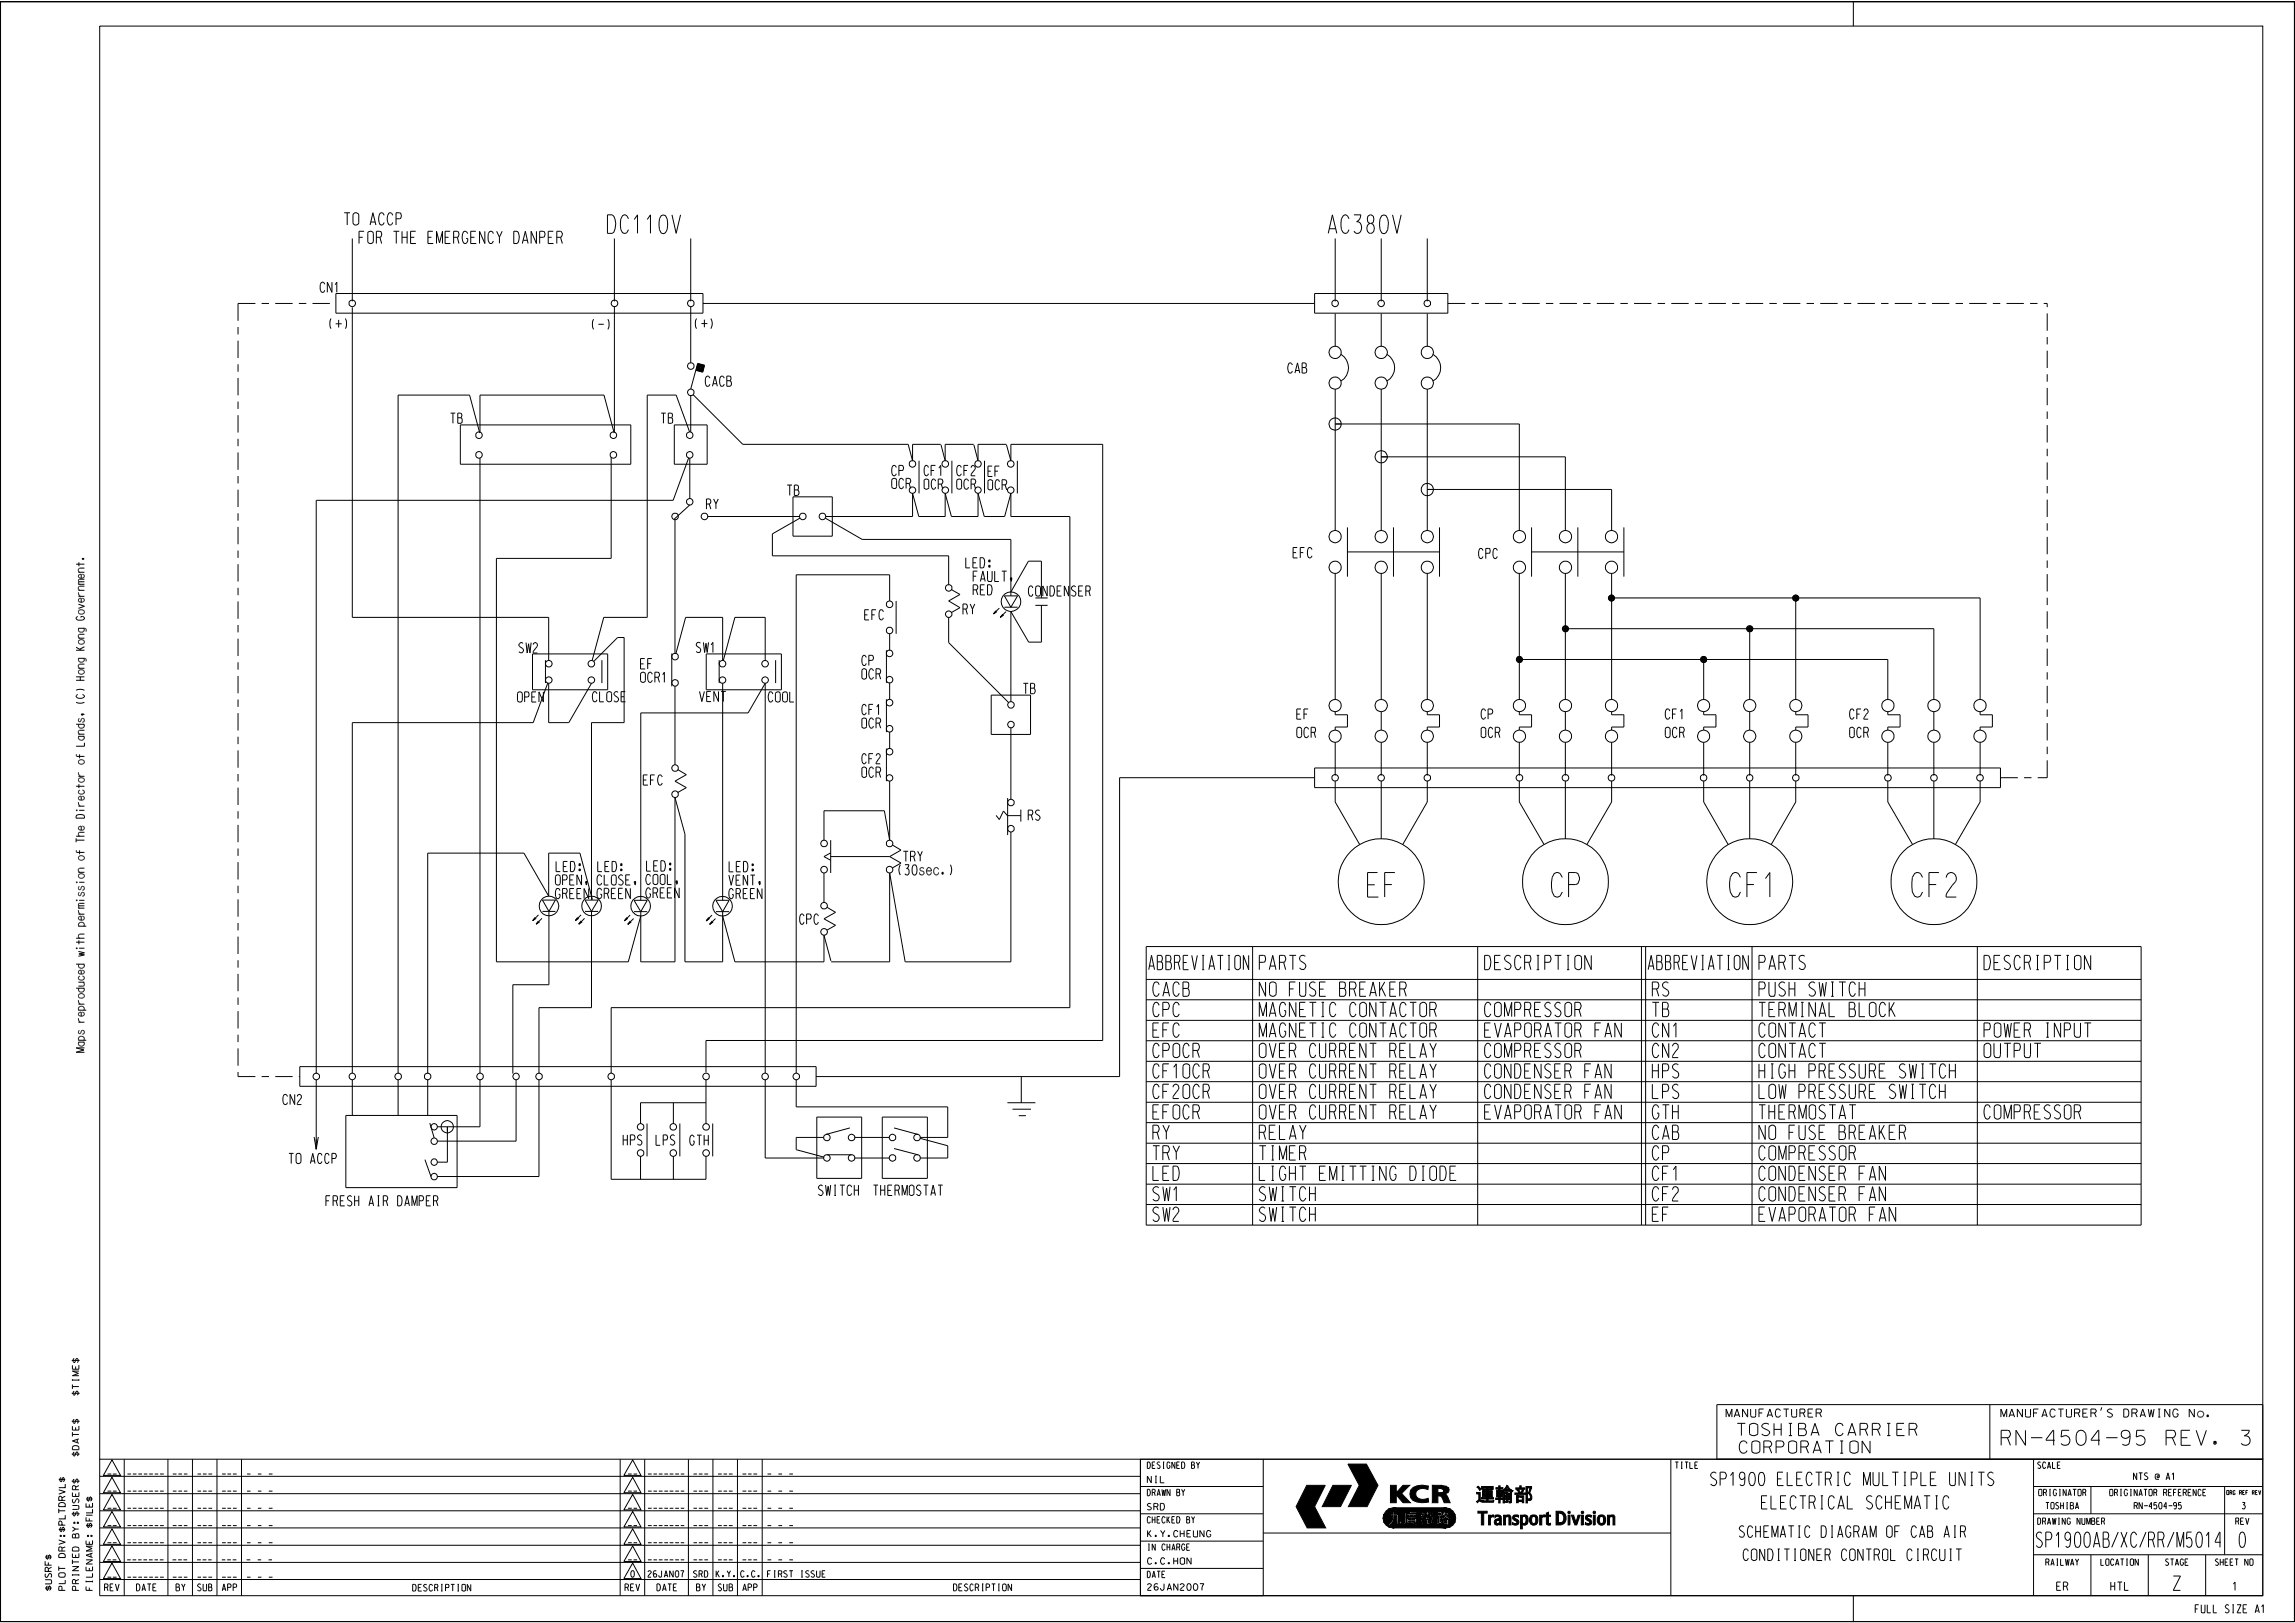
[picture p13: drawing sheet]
<svg xmlns="http://www.w3.org/2000/svg" width="420mm" height="297mm" viewBox="0 0 420 297" stroke-linecap="round" stroke-linejoin="round" font-family="sans-serif">
<defs><g id="words">
<g font-size="4.5">
<text x="250.3" y="164.2">EF</text>
<text x="283.9" y="164.2">CP</text>
<text x="316.5" y="164.2">CF1</text>
<text x="349.9" y="164.2">CF2</text>
</g>
<g font-size="3.4">
<text x="111.2" y="42.7">DC110V</text>
<text x="243.1" y="42.7">AC380V</text>
</g>
<g font-size="2.8">
<text x="372.6" y="283.2">SP1900AB</text>
<text x="388.2" y="283.2">XC</text>
<text x="393.2" y="283.2">RR</text>
<text x="398.4" y="283.2">M5014</text>
<text x="409.8" y="283.2">0</text>
</g>
<text font-size="2.7" x="366.2" y="264.5">RN-4504-95 REV. 3</text>
<g font-size="2.6">
<text x="210.2" y="177.4">ABBREVIATION</text>
<text x="230.5" y="177.4">PARTS</text>
<text x="271.7" y="177.4">DESCRIPTION</text>
<text x="301.6" y="177.4">ABBREVIATION</text>
<text x="321.9" y="177.4">PARTS</text>
<text x="363.1" y="177.4">DESCRIPTION</text>
<text x="211" y="182.3">CACB</text>
<text x="230.5" y="182.3">NO FUSE BREAKER</text>
<text x="302.4" y="182.3">RS</text>
<text x="321.9" y="182.3">PUSH SWITCH</text>
<text x="211" y="186">CPC</text>
<text x="211" y="189.8">EFC</text>
<text x="230.5" y="186">MAGNETIC CONTACTOR</text>
<text x="230.5" y="189.8">MAGNETIC CONTACTOR</text>
<text x="271.7" y="186">COMPRESSOR</text>
<text x="271.7" y="189.8">EVAPORATOR FAN</text>
<text x="302.4" y="189.8">CN1</text>
<text x="302.4" y="186">TB</text>
<text x="321.9" y="186">TERMINAL BLOCK</text>
<text x="321.9" y="189.8">CONTACT</text>
<text x="363.1" y="189.8">POWER INPUT</text>
<text x="211" y="193.5">CPOCR</text>
<text x="211" y="197.3">CF1OCR</text>
<text x="230.5" y="193.5">OVER CURRENT RELAY</text>
<text x="230.5" y="197.3">OVER CURRENT RELAY</text>
<text x="271.7" y="197.3">CONDENSER FAN</text>
<text x="271.7" y="193.5">COMPRESSOR</text>
<text x="302.4" y="193.5">CN2</text>
<text x="302.4" y="197.3">HPS</text>
<text x="321.9" y="193.5">CONTACT</text>
<text x="321.9" y="197.3">HIGH PRESSURE SWITCH</text>
<text x="363.1" y="193.5">OUTPUT</text>
<text x="211" y="201">CF2OCR</text>
<text x="230.5" y="201">OVER CURRENT RELAY</text>
<text x="271.7" y="201">CONDENSER FAN</text>
<text x="302.4" y="201">LPS</text>
<text x="321.9" y="201">LOW PRESSURE SWITCH</text>
<text x="211" y="204.8">EFOCR</text>
<text x="211" y="208.5">RY</text>
<text x="230.5" y="204.8">OVER CURRENT RELAY</text>
<text x="230.5" y="208.5">RELAY</text>
<text x="271.7" y="204.8">EVAPORATOR FAN</text>
<text x="302.4" y="208.5">CAB</text>
<text x="302.4" y="204.8">GTH</text>
<text x="321.9" y="208.5">NO FUSE BREAKER</text>
<text x="321.9" y="204.8">THERMOSTAT</text>
<text x="363.1" y="204.8">COMPRESSOR</text>
<text x="211" y="212.3">TRY</text>
<text x="230.5" y="212.3">TIMER</text>
<text x="302.4" y="212.3">CP</text>
<text x="321.9" y="212.3">COMPRESSOR</text>
<text x="211" y="216">LED</text>
<text x="211" y="219.8">SW1</text>
<text x="230.5" y="216">LIGHT EMITTING DIODE</text>
<text x="230.5" y="219.8">SWITCH</text>
<text x="302.4" y="216">CF1</text>
<text x="302.4" y="219.8">CF2</text>
<text x="321.9" y="219.8">CONDENSER FAN</text>
<text x="321.9" y="216">CONDENSER FAN</text>
<text x="211" y="223.5">SW2</text>
<text x="230.5" y="223.5">SWITCH</text>
<text x="302.4" y="223.5">EF</text>
<text x="321.9" y="223.5">EVAPORATOR FAN</text>
<text x="397.7" y="291">Z</text>
</g>
<g font-size="2.5">
<text x="270.1" y="274.8">„B¿Ø‡¡</text>
<text x="270.4" y="279">Transport Division</text>
</g>
<g font-size="2.4">
<text x="313.1" y="271.9">SP1900 ELECTRIC MULTIPLE UNITS</text>
<text x="322.4" y="276.1">ELECTRICAL SCHEMATIC</text>
</g>
<g font-size="2.2">
<text x="63" y="41.2">TO ACCP</text>
<text x="65.7" y="44.6">FOR THE EMERGENCY DANPER</text>
<text x="317.9" y="262.7">TOSHIBA CARRIER</text>
<text x="318.3" y="265.9">CORPORATION</text>
</g>
<g font-size="2.1">
<text x="318.3" y="281.3">SCHEMATIC DIAGRAM OF CAB AIR</text>
<text x="319" y="285.6">CONDITIONER CONTROL CIRCUIT</text>
</g>
<g font-size="1.9">
<text x="58.6" y="53.5">CN1</text>
<text x="60.1" y="60.2">(+)</text>
<text x="108.2" y="60.3">(-)</text>
<text x="127" y="60.1">(+)</text>
<text x="129.1" y="70.7">CACB</text>
<text x="235.7" y="68.3">CAB</text>
<text x="82.4" y="77.5">TB</text>
<text x="121" y="77.5">TB</text>
<text x="163.2" y="87.1">CP</text>
<text x="163.2" y="89.4">OCR</text>
<text x="169.1" y="87.1">CF1</text>
<text x="169.1" y="89.5">OCR</text>
<text x="175.1" y="87.1">CF2</text>
<text x="175.1" y="89.5">OCR</text>
<text x="180.8" y="87.2">EF</text>
<text x="180.8" y="89.7">OCR</text>
<text x="129.3" y="93.2">RY</text>
<text x="144.1" y="90.7">TB</text>
<text x="176.8" y="103.9">LED:</text>
<text x="178.1" y="106.4">FAULT,</text>
<text x="236.6" y="102.1">EFC</text>
<text x="270.6" y="102.2">CPC</text>
<text x="158.2" y="113.4">EFC</text>
<text x="176.2" y="112.4">RY</text>
<text x="178.1" y="108.9">RED</text>
<text x="188.2" y="109.1">CONDENSER</text>
<text x="95" y="119.5">SW2</text>
<text x="127.4" y="119.4">SW1</text>
<text x="117.2" y="122.4">EF</text>
<text x="117.2" y="124.9">OCR1</text>
<text x="157.7" y="121.8">CP</text>
<text x="157.7" y="124.3">OCR</text>
<text x="94.7" y="128.5">OPEN</text>
<text x="108.4" y="128.4">CLOSE</text>
<text x="128" y="128.4">VENT</text>
<text x="140.6" y="128.5">COOL</text>
<text x="157.7" y="130.8">CF1</text>
<text x="187.3" y="126.9">TB</text>
<text x="237.3" y="131.6">EF</text>
<text x="271" y="131.6">CP</text>
<text x="304.8" y="131.6">CF1</text>
<text x="338.5" y="131.6">CF2</text>
<text x="157.7" y="133.3">OCR</text>
<text x="237.3" y="135">OCR</text>
<text x="271" y="135">OCR</text>
<text x="304.8" y="135">OCR</text>
<text x="338.5" y="135">OCR</text>
<text x="117.7" y="143.7">EFC</text>
<text x="157.7" y="139.8">CF2</text>
<text x="157.7" y="142.3">OCR</text>
<text x="188.2" y="150.1">RS</text>
<text x="101.7" y="162">OPEN,</text>
<text x="101.8" y="159.5">LED:</text>
<text x="109.3" y="162">CLOSE,</text>
<text x="109.4" y="159.5">LED:</text>
<text x="118.2" y="161.9">COOL,</text>
<text x="118.3" y="159.4">LED:</text>
<text x="133.4" y="162">VENT,</text>
<text x="133.4" y="159.5">LED:</text>
<text x="164.3" y="160.1">(30sec.)</text>
<text x="165.3" y="157.6">TRY</text>
<text x="101.7" y="164.4">GREEN</text>
<text x="109.3" y="164.4">GREEN</text>
<text x="118.2" y="164.3">GREEN</text>
<text x="133.4" y="164.5">GREEN</text>
<text x="146.3" y="169.1">CPC</text>
<text x="51.8" y="202.1">CN2</text>
<text x="114" y="209.6">HPS</text>
<text x="120" y="209.6">LPS</text>
<text x="126.2" y="209.6">GTH</text>
<text x="52.9" y="212.9">TO ACCP</text>
<text x="59.6" y="220.7">FRESH AIR DAMPER</text>
<text x="149.8" y="218.8">SWITCH</text>
<text x="159.8" y="218.8">THERMOSTAT</text>
</g>
<g font-size="1.5">
<text x="315.9" y="259.3">MANUFACTURER</text>
<text x="366.2" y="259.3">MANUFACTURER’S DRAWING No.</text>
<text x="376.4" y="291">ER</text>
<text x="386.3" y="291">HTL</text>
<text x="408.6" y="291">1</text>
<text x="401.7" y="295.2">FULL SIZE A1</text>
</g>
<g font-size="1.2">
<text x="19.7" y="269.7">__</text>
<text x="23.3" y="269.7">_______</text>
<text x="31.6" y="269.7">___</text>
<text x="36.1" y="269.7">___</text>
<text x="40.6" y="269.7">___</text>
<text x="45.2" y="269.7">_ _ _</text>
<text x="114.9" y="269.7">__</text>
<text x="118.6" y="269.7">_______</text>
<text x="126.9" y="269.7">___</text>
<text x="131.4" y="269.7">___</text>
<text x="135.9" y="269.7">___</text>
<text x="140.4" y="269.7">_ _ _</text>
<text x="19.7" y="272.9">__</text>
<text x="23.3" y="272.9">_______</text>
<text x="31.6" y="272.9">___</text>
<text x="36.1" y="272.9">___</text>
<text x="40.6" y="272.9">___</text>
<text x="45.2" y="272.9">_ _ _</text>
<text x="114.9" y="272.9">__</text>
<text x="118.6" y="272.9">_______</text>
<text x="126.9" y="272.9">___</text>
<text x="131.4" y="272.9">___</text>
<text x="135.9" y="272.9">___</text>
<text x="140.4" y="272.9">_ _ _</text>
<text x="210" y="271.3">NIL</text>
<text x="390.4" y="270.8">NTS @ A1</text>
<text x="19.7" y="279.2">__</text>
<text x="19.7" y="276">__</text>
<text x="23.3" y="279.2">_______</text>
<text x="23.3" y="276">_______</text>
<text x="31.6" y="279.2">___</text>
<text x="31.6" y="276">___</text>
<text x="36.1" y="279.2">___</text>
<text x="36.1" y="276">___</text>
<text x="40.6" y="279.2">___</text>
<text x="40.6" y="276">___</text>
<text x="45.2" y="279.2">_ _ _</text>
<text x="45.2" y="276">_ _ _</text>
<text x="114.9" y="279.2">__</text>
<text x="114.9" y="276">__</text>
<text x="118.6" y="279.2">_______</text>
<text x="118.6" y="276">_______</text>
<text x="126.9" y="279.2">___</text>
<text x="126.9" y="276">___</text>
<text x="131.4" y="279.2">___</text>
<text x="131.4" y="276">___</text>
<text x="135.9" y="279.2">___</text>
<text x="135.9" y="276">___</text>
<text x="140.4" y="279.2">_ _ _</text>
<text x="140.4" y="276">_ _ _</text>
<text x="210" y="276.3">SRD</text>
<text x="210" y="281.3">K.Y.CHEUNG</text>
<text x="374.4" y="276.1">TOSHIBA</text>
<text x="390.6" y="276.1">RN-4504-95</text>
<text x="410.4" y="276.1">3</text>
<text x="19.6" y="285.5">__</text>
<text x="19.7" y="282.3">__</text>
<text x="23.3" y="285.5">_______</text>
<text x="23.3" y="282.3">_______</text>
<text x="31.6" y="285.5">___</text>
<text x="31.6" y="282.3">___</text>
<text x="36.1" y="285.5">___</text>
<text x="36.1" y="282.3">___</text>
<text x="40.6" y="285.5">___</text>
<text x="40.6" y="282.3">___</text>
<text x="45.1" y="285.5">_ _ _</text>
<text x="45.2" y="282.3">_ _ _</text>
<text x="114.9" y="285.5">__</text>
<text x="114.9" y="282.3">__</text>
<text x="118.6" y="285.5">_______</text>
<text x="118.6" y="282.3">_______</text>
<text x="126.9" y="285.5">___</text>
<text x="126.9" y="282.3">___</text>
<text x="131.4" y="285.5">___</text>
<text x="131.4" y="282.3">___</text>
<text x="135.9" y="285.5">___</text>
<text x="135.9" y="282.3">___</text>
<text x="140.4" y="285.5">_ _ _</text>
<text x="140.4" y="282.3">_ _ _</text>
<text x="210" y="286.3">C.C.HON</text>
<text x="19.1" y="291.1">REV</text>
<text x="19.7" y="288.6">__</text>
<text x="23.3" y="288.6">_______</text>
<text x="25" y="291.1">DATE</text>
<text x="31.6" y="288.6">___</text>
<text x="32.2" y="291.1">BY</text>
<text x="36.1" y="288.6">___</text>
<text x="36.2" y="291.1">SUB</text>
<text x="40.6" y="288.6">___</text>
<text x="40.7" y="291.1">APP</text>
<text x="45.2" y="288.6">_ _ _</text>
<text x="75.5" y="291.2">DESCRIPTION</text>
<text x="114.4" y="291.1">REV</text>
<text x="115.4" y="288.6">0</text>
<text x="118.6" y="288.6">26JAN07</text>
<text x="120.2" y="291.1">DATE</text>
<text x="126.9" y="288.6">SRD</text>
<text x="127.5" y="291.1">BY</text>
<text x="131.1" y="288.6">K.Y.</text>
<text x="131.4" y="291.1">SUB</text>
<text x="135.6" y="288.6">C.C.</text>
<text x="135.9" y="291.1">APP</text>
<text x="140.4" y="288.6">FIRST ISSUE</text>
<text x="174.5" y="291.1">DESCRIPTION</text>
<text x="210" y="291">26JAN2007</text>
</g>
</g></defs>
<path d="M.1 .3h419.8v296.4h-419.8z" fill="none" stroke="#000" stroke-width=".21"/>
<g fill="none" stroke="#000" stroke-width=".18">
<path d="M18.2 4.8h395.9v262.2h-395.9zM339.2 .3v4.5M419.9 .3h-419.9v296.5M61.5 53.7h67.2v3.6h-67.2zM64.5 56.3v56.7h35.9v7.9M64.5 43.6v11.5M112.4 43.6v11.5M112.4 56.1v23M126.4 43.6v11.5M126.4 56.1v10.3M128.7 55.5h111.9M240.6 53.7h24.4v3.6h-24.4z"/>
<path d="M244.3 43.6v11.5M244.3 57.4v6M252.8 43.6v11.5M252.8 57.4v6M261.2 43.6v11.5M261.2 57.4v6M84.2 77.8h31.2v7.2h-31.2zM87.8 79.2l-1.9-6.9h-13v124.2M87.8 79.1v-6.8h22.7l1.9 6.9M123.4 77.8h6v7.2h-6zM126.2 79l-2.5-6.7h-5.3v40.7h-7.9l-2.1 7.9M126.4 72.4v6.7"/>
<path d="M126.8 72.2l9.1 9.1h30.3l.8 3v-3h5.2M127.3 67.8l1.3 .3 .3-1.3-1.2-.3-1.3 4.7M127.7 66.6l1.2 .3-.3 1.2-1.2-.4zM127.8 66.7l1 .2-.3 1.1-1-.3zM127.8 66.7l.9 .3-.2 .9-.9-.3zM127.8 66.8l.9 .2-.3 .8-.8-.2zM127.9 66.9l.7 .1-.2 .8-.7-.2zM127.9 67l.6 .1-.1 .6-.6-.2zM128 67l.4 .1-.1 .5-.5-.1zM128 67.1l.4 .1-.1 .3-.4-.1zM128.1 67.2h.2l-.1 .3-.2-.1zM244.3 77.6h33.7v19.5"/>
<path d="M244.3 71.2v25.9M245.4 64.8a2.82 2.82 0 0 1 0 4.9M252.8 71.2v25.9M253.8 64.8a2.82 2.82 0 0 1 0 4.9M261.2 71.2v25.9M262.3 64.8a2.82 2.82 0 0 1 0 4.9M87.8 83.8v112.6M111.8 83.7v18.5h-21v73.8h24.2l2.3-8.4M123.5 95.1v24.5M126 83.8l-2.8 7.8h-65.3v104.9M126.2 83.9v7.3M126.2 92.4l-2.8 2.6"/>
<path d="M129.5 94.5h16.8M145.1 90.9h7.2v7.2h-7.2zM146.4 94.8l-5 2.9v4h32.2v5.3M151 94.8l6.8 3.9h27.2v10.3M151.1 94.5h15.9v-4.2l1.1 4.2h4.9v-4.2l1.1 4.2h4.9v-4.2l1.1 4.2h3.8l1.1-4.2v4.2h10.8v89.9h-84v12M168.2 84.3v6M174.2 84.3v6M178.2 81.3h-5.2v3l-.8-2.9M180.2 84.3v6M184.2 81.4l.8 2.9v-3h16.8v109.1h-72.6v5.8M184.2 81.3h-5.2v3l-.8-2.9M186.2 84.3v6"/>
<path d="M246.6 96.5v9M252.8 83.6h33.7v13.5M255 96.5v9M261.2 89.6h33.7v7.5M263.4 96.5v9M280.3 96.5v9M288.8 96.5v9M297.2 96.5v9M13.9 119h1.6M13.9 118.4l1 .6M13.9 103.2h1.6M14.2 112.8l-.3 .4a.66 .66 0 0 0 .9 .3h.3l.4-.3-.1-.3-.3-.1h-.3v.2"/>
<path d="M14.4 108.4v.5l.3 .2M14.4 111.8a.53 .53 0 0 1 .7-.3 .53 .53 0 0 1 .2 .8l-.7 .1-.2-.2zM14.4 115h1.1a.36 .36 0 0 1 .2 .6M14.4 116.8h1.1M14.4 110.6l1.1 .3-1.1 .4M14.4 109.1h1.1M14.4 108h1.1M14.4 106.9h1.1M14.4 104.7h1.1M14.4 117.3a.53 .53 0 0 1 .7-.3 .53 .53 0 0 1 .2 .8l-.2 .1-.5-.1-.2-.3zM14.4 102.9v.7M14.5 115l-.1 .4a.65 .65 0 0 0 .8 .2l.3-.3-.2-.3"/>
<path d="M14.6 106.5l-.2 .1v.2l.1 .1M15.1 102.2h.1l.1 .1-.2 .1zM15.1 105.1a.39 .39 0 0 1 .3 .4 .39 .39 0 0 1-.5 .3 .46 .46 0 0 1-.5-.4l.5-.3v.7M15.1 109.5a.35 .35 0 0 1 .3 .2 .35 .35 0 0 1-.2 .4 .49 .49 0 0 1-.6 .1 .49 .49 0 0 1-.2-.6l.5-.1v.7M15.1 102.3l.1-.1v.1M15.5 106h-.9l-.2 .1v.3l.1 .1h1M15.5 118.4l-.9 .4M15.5 116.1h-1l-.2 .3 .1 .2 .2 .2M15.5 107.3h-.9a.39 .39 0 0 0-.3 .3 .39 .39 0 0 0 .3 .4M15.5 104h-.9a.39 .39 0 0 0-.3 .3 .39 .39 0 0 0 .3 .4M97.5 119.7h13.7v6.5h-13.7zM122.9 119.6v6"/>
<path d="M123.7 119.6l1.8-6.6h6.7v7.9M129.2 119.7h13.8v6.5h-13.8zM162.2 119v6M162.8 110v-4.8h-17.1v91.2M162.8 116v3M164 110v6M173.6 113v4.6l11 11M174.1 107.9l1.6 .9-2.1 1.2 2.1 1.2-1.6 .9M182.2 111.7l-.4 .6M182.5 111.9l-.7 .4M182.9 111.3l-1.1 1M183.5 112.4l-.5 .6"/>
<path d="M183.7 112.6l-.7 .4M183.8 111.1h2.4M183.8 109h2.4l-1.2 2.1zM184.1 111.9l-1.1 1.1M185 108.3l3.2-5.6h2.4v6.7M189.5 110.8h2.2M190.6 110.8v6.7h-2.3l-3.3-5.6v16.5M244.3 104.9v23.1M246.6 101h16.8M252.8 104.9v23.1M261.2 104.9v23.1M278 104.9v23.1"/>
<path d="M280.3 101h16.9M286.3 114.5l-.3 .4M286.5 115.1h67.4v12.9M286.5 104.9v23.1M286.5 114.5l-.6 .6M286.6 114.5l-.7 .7M286.7 114.5l-.7 .8M286.8 114.6l-.8 .7M286.9 114.6l-.8 .8M286.9 114.7l-.8 .8M287 114.8l-.8 .8M287 115.3l-.2 .3"/>
<path d="M287 114.9l-.7 .7M287.1 115l-.7 .6M287.1 115.1l-.5 .5M294.8 108.9l-.4 .4M294.9 108.9l-.6 .5M294.9 109.4h67.5v18.6M294.9 104.9v23.1M295 108.9l-.6 .6M295.1 108.9l-.7 .8M295.2 109l-.8 .8M295.3 109l-.8 .8M295.4 109.1l-.8 .8"/>
<path d="M295.4 109.2l-.8 .7M295.4 109.7l-.2 .2M295.4 109.3l-.7 .7M295.5 109.4l-.6 .6M295.5 109.5l-.5 .5M320 114.5l-.3 .4M320.2 115.1v12.9M320.2 114.5l-.5 .6M320.3 114.5l-.6 .7M320.4 114.5l-.7 .8M320.5 114.6l-.8 .7M320.6 114.6l-.8 .8"/>
<path d="M320.6 114.7l-.7 .8M320.7 114.8l-.7 .8M320.7 115.3l-.2 .3M320.8 114.9l-.8 .7M320.8 115l-.7 .6M320.8 115.1l-.5 .5M328.5 108.9l-.4 .4M328.6 109.4v18.6M328.6 108.9l-.5 .5M328.8 108.9l-.7 .6M328.8 108.9l-.7 .8M328.9 109l-.7 .8"/>
<path d="M329 109l-.8 .8M329.1 109.1l-.8 .8M329.1 109.2l-.7 .7M329.1 109.7l-.2 .2M329.2 109.3l-.7 .7M329.2 109.4l-.6 .6M329.2 109.5l-.5 .5M13.9 128.5l.7 .2 .9-.2M13.9 126.3l.7-.2 .9 .2M13.9 132.5h1.6M13.9 124.5h1.6M13.9 123.9h1.6"/>
<path d="M14 138l-.1 .2 .2 .2h1.4M14.2 127.1l-.3 .3a.89 .89 0 0 0 1.6 0l-.4-.3M14.4 134.7h1.1M14.4 134.4h1.1M14.4 122.3h1.1M14.4 120.5h1.1a.33 .33 0 0 1 .2 .5M14.4 122.8a.54 .54 0 0 1 .7-.2 .54 .54 0 0 1 .3 .6l-.2 .1a.51 .51 0 0 1-.6 0 .51 .51 0 0 1-.2-.5zM14.4 139.2a.54 .54 0 0 1 .7-.2 .54 .54 0 0 1 .3 .6 .54 .54 0 0 1-.7 .2 .54 .54 0 0 1-.3-.6zM14.5 120.5l-.1 .1a.53 .53 0 0 0 .5 .6 .53 .53 0 0 0 .5-.6l-.1-.1M14.5 132.5a.51 .51 0 0 0 .3 .8 .51 .51 0 0 0 .6-.6l-.1-.2M14.5 134.7a.49 .49 0 0 0 0 .7 .49 .49 0 0 0 .7 0l.3-.4-.2-.3M14.5 139.7h.1"/>
<path d="M14.5 123.3h.1M14.5 131.5l-.1 .4 .2 .2 .2-.2a.35 .35 0 0 1 .3-.4 .35 .35 0 0 1 .4 .3 .35 .35 0 0 1-.4 .4M14.6 138v.8M14.7 123.9v.6M14.9 130.7l.5 .1h-.4zM15 130.7l.1 .1zM15.1 139.8h.1M15.5 135.9v.7h-1.6M15.5 133.6h-1l-.2 .4 .1 .2 .2 .2M15.5 121.5l-1 .1-.2 .3 .3 .4M99.8 120.8v4.2M100.2 125l-2.6 7.2h-33.1v64.2"/>
<path d="M100.4 125v7.2h3.7l4.1-7.2M108.7 121l4.3-4.3h1.2v15.5h-6v32.5M110.2 120.8v4.2M123.5 125.6v14.3M131.6 120.8v4.2M132.2 125v39.8M132.4 120.9l2.1-7.9h5.5v7.9M141.9 120.8v4.2M162.2 128v6M162.2 137v5.9M162.8 125v3M162.8 134v3"/>
<path d="M181.4 127.2h7.2v7.2h-7.2zM185 133.2v13.1M244.3 130.2v.6h2.3v2.2h-2.3v.6M244.3 135.8v6.1M252.8 130.2v3.4M252.8 135.8v6.1M261.2 130.2v.6h2.2v2.2h-2.2v.6M261.2 135.8v6.1M277.9 120.1l-.4 .4M278 120.7h67.5v7.3M278 130.2v.6h2.3v2.2h-2.3v.6M278 135.8v6.1"/>
<path d="M278 120.1l-.5 .6M278.2 120.1l-.7 .7M278.3 120.2l-.8 .7M278.3 120.2l-.7 .8M278.4 120.3l-.7 .8M278.5 120.3l-.8 .8M278.6 120.4l-.8 .8M278.6 120.9l-.3 .3M278.6 120.5l-.7 .7M278.6 120.6l-.6 .6M278.6 120.8l-.5 .4M286.5 130.2v3.4"/>
<path d="M286.5 135.8v6.1M294.9 130.2v.6h2.3v2.2h-2.3v.6M294.9 135.8v6.1M311.6 120.1l-.4 .4M311.8 130.2v.6h2.2v2.2h-2.2v.6M311.8 120.7v7.3M311.8 135.8v6.1M311.8 120.1l-.6 .6M311.9 120.1l-.7 .7M312 120.2l-.7 .7M312.1 120.2l-.8 .8M312.2 120.3l-.8 .8"/>
<path d="M312.3 120.4l-.8 .8M312.3 120.5l-.7 .7M312.3 120.9l-.3 .3M312.3 120.6l-.6 .6M312.3 120.8l-.5 .4M320.2 130.2v3.4M320.2 135.8v6.1M328.6 130.2v.6h2.3v2.2h-2.3v.6M328.6 135.8v6.1M345.5 130.2v.6h2.2v2.2h-2.2v.6M345.5 135.8v6.1M353.9 130.2v3.4"/>
<path d="M353.9 135.8v6.1M362.4 130.2v.6h2.2v2.2h-2.2v.6M362.4 135.8v6.1M13.9 148.3l.2-.1v.2zM13.9 153.4v.7M13.9 153.7h1.6M13.9 153h1.6M13.9 143.9h1.6M14 155.6l-.1 .2 .2 .2h1.4M14.1 149.2l.2-.1a1.06 1.06 0 0 1 1.2 .2v.4h-1.6zM14.4 141.3v.5l.3 .3M14.4 146.8a.61 .61 0 0 0 .3 .7"/>
<path d="M14.4 152.6h.1M14.4 152.8h.1M14.4 156.8a.57 .57 0 0 1 .6-.2 .57 .57 0 0 1 .4 .5v.1a.57 .57 0 0 1-.7 .2 .57 .57 0 0 1-.3-.6zM14.4 159.6h1.1M14.4 152.6v.3l.2 .1M14.4 147.5h1.1M14.4 142.1h1.1M14.4 143.5v.7M14.5 142.4a.51 .51 0 0 1 .7-.1 .51 .51 0 0 1 .1 .7 .51 .51 0 0 1-.7 .1 .51 .51 0 0 1-.1-.7zM14.5 148.3h1M14.6 155.6v.7M14.6 144.6l-.2 .2v.4l.2 .1h.5l.4-.4-.2-.3h-.2"/>
<path d="M14.6 157.4h.1M14.6 143.1h.1M15.1 145.7a.36 .36 0 0 1 .3 .4 .36 .36 0 0 1-.3 .3 .52 .52 0 0 1-.7-.2v-.3l.5-.2v.7M15.1 151.2a.38 .38 0 0 1 .4 .3 .38 .38 0 0 1-.4 .4l-.6-.1-.1-.1 .1-.4 .4-.1v.7M15.1 143.1h.1M15.5 158.9h-.9a.39 .39 0 0 0-.3 .3 .39 .39 0 0 0 .3 .4M15.5 152.3h-1l-.1 .3M124 140.8l1.6 1-2.1 1.1 2.1 1.2-1.6 .9M150.8 159.8v5.3M152 153.7v6.1M152 156.1l-1.2 .6 1.2 .7M152 156.7h10.8"/>
<path d="M162.8 142.9v10.8l-1-5.3h-11v5.3M162.8 156.7l2.1 1.2-1.6 .9M163.3 154.6l1.6 1-2.1 1.1M182.3 149.2l.6 .8 .7-1.6 .8 .9M184.4 149.3h2.4M184.4 146v6.8M185 152.3v23.7h-19.3l-2.9-16.2v16.2h-10.7M186.8 148.2v2.2M240.6 142.3h-35.7v54.7h-55.5M240.6 140.5h125.5v3.6h-125.5zM244.3 142.9v3.9l4.5 7.7M252.8 142.9v10.6"/>
<path d="M261.2 142.9v3.9l-4.5 7.7M278 142.9v3.9l4.6 7.7M286.5 142.9v10.6M294.9 142.9v3.9l-4.5 7.7M311.8 142.9v3.9l4.5 7.7M320.2 142.9v10.6M328.6 142.9v3.9l-4.5 7.7M345.5 142.9v3.9l4.5 7.7M353.9 142.9v10.6M362.4 142.9v3.9l-4.6 7.7M13.9 161.4h.2v.1zM13.9 164.8l.2-.1v.1z"/>
<path d="M13.9 176.4h1.6M13.9 172.4h1.6M13.9 171.7h1.6M14 173.5l.1 .1zM14.1 173.5v.1M14.1 173.6h.1M14.4 160.1a.57 .57 0 0 1 .6-.2 .57 .57 0 0 1 .4 .5 .56 .56 0 0 1-.6 .3 .56 .56 0 0 1-.4-.6zM14.4 166.6a.61 .61 0 0 0 .3 .7M14.4 171.2v.1M14.4 171.3v.3l.2 .1M14.4 179.7h1.1M14.4 174.1l1.1 .3-1.1 .2 1.1 .1-1.1 .3"/>
<path d="M14.4 169.5h1.4M14.4 167.3h1.1M14.4 166.2h1.1M14.4 165.6h.1M14.4 165.8h.1M14.4 172.1v.7M14.5 169.5a.49 .49 0 0 1 .4-.7 .49 .49 0 0 1 .4 .7M14.5 176.4a.49 .49 0 0 0 .4 .8 .49 .49 0 0 0 .4-.8M14.5 173.5h1M14.5 164.8h1M14.5 161.4h1M14.5 162.2l-.1 .4 .2 .2 .2-.1a.34 .34 0 0 1 .2-.5 .34 .34 0 0 1 .4 .1l-.1 .5-.2 .1"/>
<path d="M14.5 163.3l-.1 .4 .2 .2 .2-.1a.35 .35 0 0 1 .3-.5 .35 .35 0 0 1 .4 .3 .35 .35 0 0 1-.4 .4M14.6 178.6l-.2 .2v.4l.2 .2h.5l.4-.4-.2-.3-.2-.1M15.1 167.6a.38 .38 0 0 1 .4 .4 .38 .38 0 0 1-.4 .4l-.6-.1-.1-.2 .1-.3 .4-.2v.8M15.1 177.5a.36 .36 0 0 1 .3 .4 .36 .36 0 0 1-.3 .4l-.6-.1-.1-.2v-.3l.3-.2h.2v.8M15.2 179.7l.3 .4-.2 .4h-.9M15.5 165.3h-1l-.1 .3 .2 .2M15.5 165.8h-1l-.1 .1 .1 .3M15.5 170.9h-.9l-.2 .3M97.9 167.9l-.4 .6M98.1 168.1l-.6 .4M98.6 167.4l-1.1 1.1M98.6 168.5l-.5 .6"/>
<path d="M98.8 168.7l-.7 .4M99.2 168.1l-1.1 1M99.3 166.8h2.3M99.3 164.7h2.3l-1.1 2.1zM100.5 166.9v13.3h-6.6v16.3M105.7 167.9l-.4 .6M105.9 168.1l-.6 .4M106.3 167.4l-1 1.1M106.3 168.5l-.4 .6M106.6 168.7l-.7 .4M107 168.1l-1.1 1M107.1 166.8h2.4"/>
<path d="M107.1 164.7h2.4l-1.3 2.1zM108.2 166.9v17.5h-9.6v12.1M108.4 164.6l-2.3-8.5h-5.7v7.9l-4.5-7.9h-17.6v40.4M114.7 167.9l-.4 .6M114.9 168.1l-.6 .4M115.3 167.5l-1 1M115.4 168.5l-.5 .7M115.5 168.7l-.6 .5M116 168.1l-1.1 1.1M116 164.8h2.4l-1.1 2zM116 166.8h2.4M117.3 164.8v-34.3h19.6l3.1-5.5v71.4"/>
<path d="M117.3 166.8v9.2h6.2v-30l1.8 6.6v23.4h6.9v-9.2M129.7 167.9l-.5 .6M129.9 168.1l-.7 .4M130.3 167.5l-1.1 1M130.3 168.5l-.4 .7M130.5 168.7l-.6 .5M130.9 168.1l-1 1.1M131 164.8h2.4l-1.2 2zM131 166.8h2.4M132.2 167.6l2.3 8.4h16.3v-4.9l1.3 4.7M151.3 166l1.6 1-2.1 1.1 2.1 1.2-1.6 .9M209.8 173.2h182v51h-182z"/>
<path d="M209.8 179.2h182M229.2 173.2v51M270.4 173.2v51M300.4 173.2v51M301.2 173.2v51M320.6 173.2v51M361.9 173.2v51M13.9 180.8h1.6M14.4 190.7h1.1M14.4 183a.61 .61 0 0 0 .3 .8M14.4 186.3a.61 .61 0 0 0 .3 .8M14.4 190.4h1.4"/>
<path d="M14.4 187.1h1.1M14.4 184.9h1.4M14.4 183.8h1.1M14.4 182a.53 .53 0 0 1 .7-.2 .53 .53 0 0 1 .2 .7l-.6 .2a.4 .4 0 0 1-.3-.7zM14.5 190.7a.5 .5 0 0 0 .1 .6 .5 .5 0 0 0 .6 0l.3-.3-.2-.3M14.5 180.8a.51 .51 0 0 0 .3 .8 .51 .51 0 0 0 .6-.6l-.1-.2M14.5 184.9a.49 .49 0 0 1 .4-.8 .49 .49 0 0 1 .4 .8M14.5 190.4l-.1-.5 .1-.2 .4-.1 .4 .2a.37 .37 0 0 1 0 .6M14.5 188.5l-.1 .3 .1 .4 .3-.1 .2-.6a.37 .37 0 0 1 .4 .3 .37 .37 0 0 1-.2 .5l-.1-.1M15.1 185.2a.39 .39 0 0 1 .3 .5 .39 .39 0 0 1-.5 .3 .46 .46 0 0 1-.5-.5l.5-.3v.8M15.5 191.8h-1.6l1.5 .3-1.5 .5h1.6M54.9 195.2h94.5v3.6h-94.5z"/>
<path d="M57.9 197.6v12.7M64.5 197.6v6.5M72.9 197.6v6.5M78.3 197.6v6.5M87.8 197.6v8.6h-7.7M94.4 197.6v11.2h-14.3M98.6 197.6v17.7h-18.5M111.8 197.6v18.2h17.4v-4.2M129.2 197.6v8M140 197.6v14.3h10.7M145.7 197.6v5h27.7v5.5h-5M186.9 197v4.8"/>
<path d="M209.8 183h182M209.8 186.7h182M209.8 190.4h182M209.8 194.2h182M209.8 197.9h182M57.5 208.1l.4 2.2M58.3 208.1l-.4 2.2M63.3 204.1h20.4v13.2h-20.4zM77.8 212.2l1.1 3.1M78.7 205.5l.8 2.7M81.9 206.2v6.5h-1.8M117.2 211.6v4.2"/>
<path d="M118.4 205.6v6M123.2 201.8v3.8M123.2 211.6v4.2M124.4 205.6v6M129.2 201.8h-12v3.8M130.4 205.6v6M149.5 204.4h8.2v11.2h-8.2zM150.7 208.1h-5v2.3l5 1.3M151.3 211.3h4.5M155.5 206.4l-4.3 1.2M156.4 208.1h6.3M156.4 211.9h6.3"/>
<path d="M161.5 204.4h8.2v11.2h-8.2zM163.6 206.4l4.4 1.2M163.6 210.2l4.4 1.1M168.4 208.3l5 1.4v2.2h-5M184.4 201.8h5.1M185.3 203h3.4M186.4 204.2h1.3M209.8 201.7h182M209.8 205.4h182M209.8 209.2h182M209.8 212.9h182M209.8 216.7h182"/>
<path d="M209.8 220.4h182M13.1 255h1.5M13.1 249h1.5M13.3 252.4v.3M13.3 253.4v.8M13.3 253.7h1.1M13.3 252.6h1.1M13.6 259.7l-.2 .1a.39 .39 0 0 0 .2 .7l.4-.8 .3 .1v.2l-.2 .5M13.6 254.6l-.2 .1a.36 .36 0 0 0 .2 .6l.4-.7 .3 .3-.2 .4M13.6 248.6l-.2 .1a.4 .4 0 0 0 .2 .6l.4-.7 .3 .1v.2l-.2 .4M13.8 250.1v.5M14.4 249.8v.8h-1.1v-.8"/>
<path d="M14.4 252.4v.3M14.4 250.9h-1.1l1.1 .4-1.1 .4h1.1M364.2 257v10M384.6 257.5l-.2 .6M10.8 272.6l1.1 .4-1.1 .4M10.8 276.5h1.1M10.8 276.1v.8M10.8 279.9h1.1M10.8 270.8h1.1M10.8 275.1a.78 .78 0 0 1 1.1 .1v.5h-1.1zM11.2 279.5l-.2 .2v.4l.2 .2 .1-.2v-.4l.3-.2 .2 .2v.4l-.2 .2M11.2 270.4l-.2 .2v.4l.2 .1 .1-.1v-.4l.3-.2 .2 .2v.4l-.2 .1"/>
<path d="M11.3 279.1v-.5l-.3-.3-.2 .2v.6h1.1M11.3 274.6v-.5l-.3-.3-.2 .3v.5h1.1M11.9 277.3v.7h-1.1M11.9 271.6v.6h-1.1M11.9 273.8l-.6 .3M13.1 277h1.5M13.1 271h1.5M13.1 266.1h1.5M13.1 260.1h1.5M13.3 275.5h.9l.2 .1v.6h-1.1M13.3 262.1v.8M13.3 262.5h1.1"/>
<path d="M13.3 279.4l.5 .4M13.3 274.3v.4l.2 .3 .4-.6 .3-.1a.43 .43 0 0 1 .3 .3 .43 .43 0 0 1-.2 .4M13.3 264.7a.78 .78 0 0 1 1.1 .1v.5h-1.1zM13.6 276.7l-.2 .1a.39 .39 0 0 0 .2 .6l.4-.7 .3 .1v.2l-.2 .4M13.6 270.7l-.2 .1a.36 .36 0 0 0 .2 .6l.4-.7 .3 .3-.2 .4M13.6 265.7l-.2 .1a.36 .36 0 0 0 .2 .6l.4-.7 .3 .3-.2 .4M13.6 278.5l.1 .1v.2h-.2zM13.6 278.6v.1zM13.8 279.8l-.5 .4M13.8 279.8h.6M13.8 272.2l-.2-.3-.3 .1v.6h1.1M13.8 261.2v.5"/>
<path d="M13.8 272.2v.4M13.8 273.3v.5M14.1 263.4v.6M14.2 278.5l.2 .3h-.3zM14.2 278.6l.1 .1zM14.4 260.9v.8h-1.1v-.7M14.4 273.1v.7h-1.1v-.7M14.4 271.9l-.6 .3M14.4 263.3l-1.1 .4 1.1 .4M15.7 277.7v.6h1.2M15.7 279.1h1.2M15.7 277.3h1.2"/>
<path d="M15.7 274.3h1.2M16.2 278.8l-.2 .1v.4l.2 .2 .1-.2v-.4l.3-.1 .2 .1v.4l-.2 .2M16.2 273.9l-.2 .2v.4l.2 .2 .1-.2v-.4l.3-.2 .2 .2v.4l-.2 .2M16.3 275.3v.5M16.3 277.9v.4M16.9 276.2v.6h-1.2M16.9 275v.8h-1.2v-.7M18.2 267v25h395.9v-35h-99.9v10h99.9M18.3 270.2h190.4M18.3 273.3h190.4M18.3 276.5h190.4M18.3 279.6h190.4"/>
<path d="M20.5 270.3l1.6 2.9h-3.2zM20.5 279.8l1.6 2.8h-3.2zM20.5 276.6l1.6 2.8h-3.2zM20.5 273.5l1.6 2.8h-3.2zM20.5 267.2l1.6 2.8h-3.2zM22.7 267v25M30.7 267v25M35.2 267v25M39.7 267v25M44.2 267v25M113.5 267v25M115.8 279.8l1.5 2.8h-3.1z"/>
<path d="M115.8 276.6l1.5 2.8h-3.1zM115.8 273.5l1.5 2.8h-3.1zM115.8 270.3l1.5 2.9h-3.1zM115.8 267.2l1.5 2.8h-3.1zM118 267v25M126 267v25M130.5 267v25M135 267v25M139.5 267v25M208.7 267h205.4v25h-205.4zM208.7 267v25M208.7 277h22.5"/>
<path d="M208.7 272h22.5M210 267.5h.3l.2 .3v.6l-.2 .3h-.3zM210 272.5h.3l.2 .3v.6l-.2 .3h-.3zM210.5 277.8l-.3-.3a.81 .81 0 0 0 0 1.2l.3-.2M210.9 277.5v1.2M210.9 268.1h.3M210.9 273.1h.3M210.9 278.1h.5M211.2 273.1l.2-.2-.1-.3-.4-.1v1.2M211.2 273.1l.2 .6M211.4 267.5h-.5v1.2h.5M211.4 277.5v1.2"/>
<path d="M211.8 273.7l.2-1.2 .3 1.2M211.8 278.1h.3M211.8 273.4h.5M212.3 267.6l-.3-.1-.2 .3 .5 .4v.4l-.3 .1-.2-.1M212.3 277.5h-.5v1.2h.5M212.6 272.5l.2 1.2 .2-1 .1 1 .2-1.2M212.9 267.5h.2M212.9 268.7h.2M212.9 267.5v1.2M213.2 277.8l-.2-.3a.68 .68 0 0 0 0 1.2l.2-.2M213.6 277.5v1.2M213.7 278l.4 .7"/>
<path d="M214 277.5l-.4 .8M214.1 267.8l-.2-.3a.77 .77 0 0 0-.1 1.2l.3-.2v-.3h-.1M214.1 272.5v1.2l-.5-1.2v1.2M214.5 278.1h.3M215 277.5h-.5v1.2h.5M215 267.5v1.2l-.5-1.2v1.2M215.3 272.5l.6 .1-.1 .5 .1 .4-.1 .2h-.5zM215.3 277.5h.4a.82 .82 0 0 1 0 1.2h-.4zM215.3 268.1h.4M215.3 273.1h.5M215.9 267.5h-.6v1.2h.6M216.2 267.5h.4a.82 .82 0 0 1 0 1.2h-.4z"/>
<path d="M216.2 272.5l.3 .6M216.5 273.1v.6M216.8 272.5l-.3 .6M217.2 277.5l.4 .1v.5l.1 .4-.1 .2h-.4zM217.2 278.1h.4M218.1 267.5l.4 .1-.1 .5 .2 .4-.2 .2h-.3zM218.1 268.1h.3M218.1 277.5l.3 .6M218.4 278.1v.6M218.6 277.5l-.2 .6M218.9 267.5l.3 .6M219.2 268.1v.6"/>
<path d="M219.5 267.5l-.3 .6M231.2 267v25M305.8 267v25M306.6 267.5h.6M306.9 267.5v1.2M307.6 267.5h.3M307.6 268.7h.3M307.8 267.5v1.2M308.4 267.5h.5M308.7 267.5v1.2M309.2 267.5v1.2h.6M310.2 268.1h.4"/>
<path d="M310.7 267.5h-.5v1.2h.5M372.2 277h41.9M372.2 272h41.9M372.2 267v25M372.9 277.8l.5 .1 .1 .4-.2 .7h-.4zM373.1 272.6l.4-.1 .2 .2v.8a.31 .31 0 0 1-.3 .2 .31 .31 0 0 1-.3-.2zM373.4 267.6l-.3-.1-.2 .3 .5 .4v.4l-.3 .1-.2-.1M373.8 278.4h.4M374 273.1h.4M374.2 278.4l.1-.1v-.5h-.5v1.2M374.2 278.4l.2 .6M374.4 267.8l-.3-.3a.68 .68 0 0 0 0 1.2l.3-.2"/>
<path d="M374.4 273.1l.1-.2-.1-.3-.4-.1v1.2M374.4 273.1l.1 .6M374.7 279l.3-1.2 .3 1.2M374.7 268.7l.3-1.2 .3 1.2M374.8 278.7h.4M374.8 268.4h.4M375.1 272.5h.2M375.1 273.7h.2M375.2 272.5v1.2M375.6 267.5v1.2h.5M375.6 277.8l.2 1.2 .1-1.1 .2 1.1 .2-1.2M376.3 272.8l-.2-.3a.73 .73 0 0 0 0 1.2l.2-.2v-.3h-.1"/>
<path d="M376.5 268.1h.4M376.7 277.8h.2M376.7 279h.2M376.8 277.8v1.2M376.9 272.5h.2M376.9 273.7h.2M377 272.5v1.2M377 267.5h-.5v1.2h.6M378 277.8v1.2l-.6-1.2v1.2M378.1 272.5v1.2l-.5-1.2v1.2M378.5 273.7l.3-1.2 .3 1.2M378.5 273.4h.5"/>
<path d="M378.9 278l-.3-.2a.68 .68 0 0 0 0 1.2l.3-.3v-.2h-.2M379.3 272.5h.7M379.6 272.5v1.2M380.3 272.6l.4-.1 .1 .2 .1 .8a.31 .31 0 0 1-.3 .2 .31 .31 0 0 1-.3-.2zM380.7 277.8v1.2l-.6-1.2v1.2M381 277.8v.9l.2 .3 .3-.1 .1-1.1M381.2 273.1h.4M381.6 273.1l.1-.2-.1-.3-.4-.1v1.2M381.6 273.1l.1 .6M381.9 279v-1.2l.3 1.1 .3-1.1v1.2M382.7 272v5M382.8 277.8l.5 .1-.1 .4 .2 .4-.2 .3h-.4z"/>
<path d="M382.8 278.3h.4M383.7 278.4h.4M384.2 277.8h-.5v1.2h.6M384.6 278.4h.4M385 278.4l.1-.3v-.3h-.5v1.2M385 278.4l.1 .6M386.1 272.6l.4-.1 .1 .2 .1 .8a.31 .31 0 0 1-.3 .2 .31 .31 0 0 1-.3-.2zM387 273.1h.3M387.3 273.1l.2-.2-.1-.3-.4-.1v1.2M387.3 273.1l.2 .6M388 272.5h.3M388 273.7h.3"/>
<path d="M388.2 272.5v1.2M389.3 272.8l-.2-.3a.68 .68 0 0 0 0 1.2l.2-.2v-.3h-.1M389.8 272.5h.3M389.8 273.7h.3M390 272.5v1.2M391.1 272.5v1.2l-.5-1.2v1.2M391.5 273.7l.3-1.2 .2 1.2M391.5 273.4h.5M392.3 272.5h.6M392.6 272.5v1.2M393.3 272.6l.4-.1 .1 .2 .1 .8a.31 .31 0 0 1-.3 .2 .31 .31 0 0 1-.3-.2zM394.2 273.1h.3"/>
<path d="M394.5 273.1l.2-.2-.1-.3-.4-.1v1.2M394.5 273.1l.2 .6M395.9 273.1h.4M396.3 273.1l.2-.2v-.3l-.6-.1v1.2M396.3 273.1l.2 .6M396.8 273.1h.4M397.4 272.5h-.6v1.2h.6M397.8 273.1h.3M398.3 272.5h-.5v1.2M398.7 273.1h.3M399.2 272.5h-.5v1.2h.5M399.5 273.1h.4"/>
<path d="M399.9 273.1l.2-.2-.1-.3-.5-.1v1.2M399.9 273.1l.2 .6M400.4 273.1h.4M401 272.5h-.6v1.2h.6M401.9 272.5v1.2l-.5-1.2v1.2M402.8 272.8l-.1-.2h-.3l-.1 .4 .1 .7h.3l.1-.2M403.1 273.1h.4M403.7 272.5h-.6v1.2h.6M407.1 272v12.5M407.5 272.8h.4l-.1 .7-.3-.1zM408.1 273.1h.2M408.3 273.1l.2-.1-.1-.2-.3-.1v.8"/>
<path d="M408.3 273.1l.2 .4M409 272.9l-.1-.2a.45 .45 0 0 0 0 .8l.1-.1-.1-.2M409.2 278.4h.3M409.5 278.4l.2-.1v-.5h-.5v1.2M409.5 278.4l.2 .6M409.8 273.1h.3M410 278.4h.4M410.1 273.1l.1-.3-.4-.1v.8M410.1 273.1l.1 .4M410.4 273.1h.3M410.6 277.8h-.6v1.2h.6M410.8 272.7h-.4v.8h.4"/>
<path d="M411 277.8l.3 1.2 .3-1.2M411 273.1h.3M411.4 272.7h-.4v.8M412.2 273.1h.2M412.4 273.1l.1-.3-.3-.1v.8M412.4 273.1l.1 .4M412.7 273.1h.3M413.1 272.7h-.4v.8h.4M413.3 272.7l.3 .8 .1-.8M8.3 289.1h.9l.2 .2v.5h-1.1M8.3 285.7v.7h1.1M8.3 290.6h1.1"/>
<path d="M8.3 284.9h1.1M8.3 288a.41 .41 0 0 0 .3 .7l.4-.7 .2-.1a.42 .42 0 0 1 .1 .8M8.7 290.2l-.2 .2v.4l.2 .2 .1-.2v-.4l.3-.2 .2 .2v.4l-.2 .2M8.7 284.6l-.2 .1v.4l.2 .2 .1-.2v-.4l.3-.1 .2 .1v.4l-.2 .2M8.8 287.6v-.5l-.3-.3-.2 .3v.5h1.1M8.8 285.9v.5M9.4 286.8l-.6 .3M10.8 287h1.1M10.8 286.6v.8M10.8 281.8l1.1 .4-1.1 .4M10.8 287.9l.9-.1a.47 .47 0 0 1 0 .8h-.8l-.1-.2zM10.8 284.4a.78 .78 0 0 1 1.1 .2v.4h-1.1z"/>
<path d="M11 281h.2v.1h-.2zM11.1 281v.1zM11.3 291v-.6h-.5v.6h1.1M11.3 283.3l-.2-.2-.3 .1v.6h1.1M11.3 283.3v.5M11.6 281h.3v.1l-.2 .1zM11.7 281l.1 .1zM11.9 289.1v.7h-1.1M11.9 283.1l-.6 .2M13.3 286.7h1.1l-1.1 .7h1.1M13.3 285.4v.8M13.3 288.1v.3"/>
<path d="M13.3 288.2h1.1M13.3 285.8h1.1M13.3 283.2l.2-.1a.71 .71 0 0 1 .9 .3v.4h-1.1zM13.3 280.8l.2-.1 .3 .2 .1-.2h.5v.7h-1.1zM13.8 280.9v.5M13.8 291v-.6h-.5v.6h1.1M13.8 289.3l-.2-.3-.3 .2v.6h1.1M13.8 284.5v.5M13.8 289.3v.5M14.4 284.3v.7h-1.1v-.7M14.4 288.1v.3M14.4 289l-.6 .3"/>
<path d="M15.7 289.3v.2M15.7 290.3v.7h1.2M15.7 289.4h1.2M15.7 285.4h1.2l-1.2 .8h1.2M16 281h.2v.1h-.2zM16.1 281v.1zM16.3 282.1v.5M16.3 286.9v.5M16.3 290.5v.5M16.6 281h.2v.1l-.1 .1zM16.6 284.3v.6M16.7 281l.1 .1z"/>
<path d="M16.9 281.9v.7h-1.2v-.7M16.9 286.7v.7h-1.2v-.7M16.9 287.9v.7h-1.2M16.9 289.3v.2M16.9 284.2l-1.2 .4 1.2 .4M16.9 282.9h-1.2l1.1 .5-1.1 .4h1.2M18.3 282.8h190.4M18.3 285.9h190.4M18.3 289h190.4M19.6 290.5l.2-.3-.1-.3-.6-.1v1.3M20.5 286l1.6 2.9h-3.2zM20.5 282.9l1.6 2.8h-3.2z"/>
<path d="M20.7 289.8h-.5v1.3M21.1 289.8l.4 1.3 .3-1.3M32.7 290.4l.1-.4-.2-.2h-.4v1.3M33.2 289.8l.4 .7 .3-.7M114.8 290.5l.2-.3-.1-.3-.5-.1v1.3M115.8 282.9l1.5 2.8h-3.1zM115.8 286l1.5 2.9h-3.1zM116 289.8h-.6v1.3M116.4 289.8l.3 1.3 .4-1.3M127.9 290.4l.1-.4-.1-.2h-.4v1.3M128.5 289.8l.3 .7 .3-.7M208.7 282h22.5"/>
<path d="M208.7 287h22.5M210 287.5h.3l.2 .3v.6l-.2 .3h-.3zM210.1 282.5h.3M210.1 283.7h.3M210.3 282.5v1.2M210.9 288.7l.3-1.2 .3 1.2M210.9 288.4h.5M211.4 282.5v1.2l-.5-1.2v1.2M211.8 287.5h.5M212 287.5v1.2M212.6 288.1h.4M213.2 287.5h-.6v1.2h.6"/>
<path d="M213.2 282.8l-.2-.3a.68 .68 0 0 0 0 1.2l.2-.2M213.6 282.5v1.2M213.6 283.1h.5M214.1 282.5v1.2M214.5 283.7l.3-1.2 .3 1.2M214.5 283.4h.5M215.3 283.1h.4M215.7 283.1h.2v-.5l-.6-.1v1.2M215.7 283.1l.2 .6M216.8 282.8l-.2-.3a.68 .68 0 0 0 0 1.2l.2-.2v-.3h-.1M217.2 283.1h.3M217.7 282.5h-.5v1.2h.5"/>
<path d="M231.2 280.5h74.6M339.2 292v4.8M372.2 284.5h41.9M374.4 285.9h.4M374.8 285.9l.2-.3-.1-.3h-.5v1.2M374.8 285.9l.2 .6M375.3 286.5l.3-1.2 .3 1.2M375.4 286.2h.4M376.4 285.3h.2M376.4 286.5h.2M376.5 285.3v1.2M377.1 285.3v1.2h.6"/>
<path d="M378 285.3l.2 1.2 .1-1.1 .2 1.1 .2-1.2M378.9 286.5l.3-1.2 .3 1.2M379 286.2h.4M379.8 285.3l.3 .5M380.1 285.8v.7M380.4 285.3l-.3 .5M382.7 284.5v7.5M384.5 285.3v1.2h.5M385.5 285.3l.5 .1v.8a.31 .31 0 0 1-.3 .3 .31 .31 0 0 1-.3-.3v-.7zM386.8 285.5l-.2-.2a.68 .68 0 0 0 0 1.2l.2-.3M387.1 286.5l.4-1.2 .3 1.2M387.2 286.2h.5"/>
<path d="M387.6 280.4l-1.1 2.8M388.1 285.3h.6M388.4 285.3v1.2M389.1 285.3h.3M389.1 286.5h.3M389.3 285.3v1.2M389.9 285.4a.31 .31 0 0 1 .3-.1 .31 .31 0 0 1 .2 .2v.7a.31 .31 0 0 1-.3 .3 .31 .31 0 0 1-.3-.3zM391.3 285.3v1.2l-.6-1.2v1.2M392.7 280.4l-1.1 2.8M393.1 284.5v7.5M396.8 285.4l-.3-.1-.2 .2 .1 .2 .4 .3v.4l-.3 .1-.2-.2M397.2 285.3h.6"/>
<path d="M397.5 285.3v1.2M397.8 280.4l-1.1 2.8M398.1 286.5l.3-1.2 .3 1.2M398.2 286.2h.4M399.6 285.5l-.3-.2a.68 .68 0 0 0 0 1.2l.3-.3v-.2h-.2M399.9 285.9h.4M400.4 285.3h-.5v1.2h.6M403.6 284.5v7.5M405.9 285.4l-.3-.1-.2 .2 .5 .5v.4l-.3 .1-.2-.2M406.3 285.3v1.2M406.3 285.9h.6M406.9 285.3v1.2"/>
<path d="M407.2 285.9h.4M407.8 285.3h-.6v1.2h.6M408.1 285.9h.4M408.6 285.3h-.5v1.2h.6M409 285.3h.6M409.3 285.3v1.2M411.4 285.3v1.2l-.6-1.2v1.2M411.9 285.3h.3l.1 .2v.7a.31 .31 0 0 1-.3 .3 .31 .31 0 0 1-.3-.3v-.8z"/>
<circle cx="64.5" cy="55.5" r=".6"/>
<circle cx="112.5" cy="55.5" r=".61"/>
<circle cx="126.4" cy="55.5" r=".59"/>
<circle cx="244.3" cy="55.5" r=".6"/>
<circle cx="252.8" cy="55.5" r=".59"/>
<circle cx="261.2" cy="55.5" r=".59"/>
<circle cx="87.7" cy="79.6" r=".61"/>
<circle cx="112.3" cy="79.6" r=".6"/>
<circle cx="126.2" cy="79.6" r=".59"/>
<circle cx="126.4" cy="71.8" r=".59"/>
<circle cx="126.4" cy="67" r=".59"/>
<circle cx="244.3" cy="70.1" r="1.12"/>
<circle cx="244.3" cy="77.6" r="1.12"/>
<circle cx="244.3" cy="64.5" r="1.12"/>
<circle cx="252.8" cy="70.1" r="1.14"/>
<circle cx="252.8" cy="64.5" r="1.14"/>
<circle cx="261.2" cy="70.1" r="1.14"/>
<circle cx="261.2" cy="64.5" r="1.14"/>
<circle cx="87.7" cy="83.2" r=".61"/>
<circle cx="112.3" cy="83.2" r=".6"/>
<circle cx="123.5" cy="94.5" r=".59"/>
<circle cx="126.2" cy="83.2" r=".59"/>
<circle cx="126.2" cy="91.8" r=".59"/>
<circle cx="128.9" cy="94.5" r=".61"/>
<circle cx="146.9" cy="94.5" r=".61"/>
<circle cx="150.5" cy="94.5" r=".61"/>
<circle cx="167" cy="84.9" r=".61"/>
<circle cx="167" cy="89.7" r=".6"/>
<circle cx="173" cy="84.9" r=".61"/>
<circle cx="173" cy="89.7" r=".6"/>
<circle cx="179" cy="84.9" r=".59"/>
<circle cx="179" cy="89.7" r=".58"/>
<circle cx="185" cy="84.9" r=".61"/>
<circle cx="185" cy="89.7" r=".6"/>
<circle cx="244.3" cy="98.2" r="1.11"/>
<circle cx="252.8" cy="83.6" r="1.12"/>
<circle cx="252.8" cy="98.2" r="1.12"/>
<circle cx="261.2" cy="89.6" r="1.14"/>
<circle cx="261.2" cy="98.2" r="1.12"/>
<circle cx="278.1" cy="98.2" r="1.11"/>
<circle cx="286.5" cy="98.2" r="1.11"/>
<circle cx="294.9" cy="98.2" r="1.11"/>
<circle cx="162.8" cy="110.6" r=".61"/>
<circle cx="162.8" cy="119.6" r=".61"/>
<circle cx="162.8" cy="115.4" r=".61"/>
<circle cx="173.6" cy="107.6" r=".59"/>
<circle cx="173.6" cy="112.4" r=".58"/>
<circle cx="185" cy="110.1" r="1.8"/>
<circle cx="244.3" cy="103.8" r="1.12"/>
<circle cx="252.8" cy="103.8" r="1.14"/>
<circle cx="261.2" cy="103.8" r="1.14"/>
<circle cx="278.1" cy="103.8" r="1.13"/>
<circle cx="286.5" cy="103.8" r="1.13"/>
<circle cx="286.5" cy="115.1" r=".56"/>
<circle cx="294.9" cy="103.8" r="1.13"/>
<circle cx="294.9" cy="109.4" r=".56"/>
<circle cx="320.2" cy="115.1" r=".56"/>
<circle cx="328.6" cy="109.4" r=".56"/>
<circle cx="100.4" cy="121.5" r=".61"/>
<circle cx="100.5" cy="124.5" r=".6"/>
<circle cx="108.2" cy="121.5" r=".61"/>
<circle cx="108.2" cy="124.5" r=".6"/>
<circle cx="123.5" cy="120.2" r=".59"/>
<circle cx="123.5" cy="125" r=".58"/>
<circle cx="132.2" cy="121.5" r=".61"/>
<circle cx="132.2" cy="124.5" r=".6"/>
<circle cx="140" cy="121.5" r=".61"/>
<circle cx="140" cy="124.5" r=".6"/>
<circle cx="162.8" cy="137.6" r=".61"/>
<circle cx="162.8" cy="133.4" r=".61"/>
<circle cx="162.8" cy="124.4" r=".61"/>
<circle cx="162.8" cy="128.6" r=".61"/>
<circle cx="185" cy="132.6" r=".59"/>
<circle cx="185" cy="129" r=".59"/>
<circle cx="244.3" cy="129.1" r="1.12"/>
<circle cx="244.3" cy="134.7" r="1.11"/>
<circle cx="252.8" cy="129.1" r="1.14"/>
<circle cx="252.8" cy="134.7" r="1.12"/>
<circle cx="261.2" cy="129.1" r="1.14"/>
<circle cx="261.2" cy="134.7" r="1.12"/>
<circle cx="278.1" cy="129.1" r="1.13"/>
<circle cx="278.1" cy="120.7" r=".57"/>
<circle cx="278.1" cy="134.7" r="1.11"/>
<circle cx="286.5" cy="129.1" r="1.13"/>
<circle cx="286.5" cy="134.7" r="1.11"/>
<circle cx="294.9" cy="129.1" r="1.13"/>
<circle cx="294.9" cy="134.7" r="1.11"/>
<circle cx="311.8" cy="129.1" r="1.12"/>
<circle cx="311.8" cy="120.7" r=".57"/>
<circle cx="311.8" cy="134.7" r="1.11"/>
<circle cx="320.2" cy="129.1" r="1.14"/>
<circle cx="320.2" cy="134.7" r="1.12"/>
<circle cx="328.6" cy="129.1" r="1.13"/>
<circle cx="328.7" cy="134.7" r="1.11"/>
<circle cx="345.5" cy="129.1" r="1.13"/>
<circle cx="345.5" cy="134.7" r="1.11"/>
<circle cx="353.9" cy="129.1" r="1.13"/>
<circle cx="353.9" cy="134.7" r="1.11"/>
<circle cx="362.3" cy="129.1" r="1.13"/>
<circle cx="362.4" cy="134.7" r="1.11"/>
<circle cx="123.5" cy="140.6" r=".59"/>
<circle cx="123.5" cy="145.3" r=".59"/>
<circle cx="150.8" cy="159.1" r=".61"/>
<circle cx="150.8" cy="154.4" r=".61"/>
<circle cx="162.8" cy="159.1" r=".61"/>
<circle cx="162.8" cy="154.4" r=".61"/>
<circle cx="162.8" cy="142.4" r=".6"/>
<circle cx="185" cy="146.9" r=".59"/>
<circle cx="185" cy="151.6" r=".59"/>
<circle cx="244.3" cy="142.3" r=".6"/>
<circle cx="252.8" cy="142.3" r=".59"/>
<circle cx="261.2" cy="142.3" r=".59"/>
<circle cx="278.1" cy="142.3" r=".61"/>
<circle cx="286.5" cy="142.3" r=".61"/>
<circle cx="294.9" cy="142.3" r=".61"/>
<circle cx="311.8" cy="142.3" r=".6"/>
<circle cx="320.2" cy="142.3" r=".59"/>
<circle cx="328.6" cy="142.3" r=".59"/>
<circle cx="345.5" cy="142.3" r=".61"/>
<circle cx="353.9" cy="142.3" r=".61"/>
<circle cx="362.4" cy="142.3" r=".61"/>
<circle cx="100.5" cy="165.8" r="1.81"/>
<circle cx="108.3" cy="165.8" r="1.81"/>
<circle cx="117.2" cy="165.8" r="1.8"/>
<circle cx="132.2" cy="165.8" r="1.8"/>
<circle cx="150.8" cy="170.5" r=".61"/>
<circle cx="150.8" cy="165.7" r=".61"/>
<circle cx="252.8" cy="161.4" r="7.9"/>
<circle cx="286.5" cy="161.4" r="7.9"/>
<circle cx="320.2" cy="161.4" r="7.9"/>
<circle cx="353.9" cy="161.4" r="7.9"/>
<circle cx="57.9" cy="197" r=".59"/>
<circle cx="64.5" cy="197" r=".59"/>
<circle cx="72.9" cy="197" r=".59"/>
<circle cx="78.3" cy="197" r=".61"/>
<circle cx="87.8" cy="197" r=".59"/>
<circle cx="94.4" cy="197" r=".59"/>
<circle cx="98.6" cy="197" r=".59"/>
<circle cx="111.8" cy="197" r=".59"/>
<circle cx="129.2" cy="197" r=".59"/>
<circle cx="140" cy="197" r=".61"/>
<circle cx="145.7" cy="197" r=".59"/>
<circle cx="79.5" cy="208.8" r=".59"/>
<circle cx="79.5" cy="215.3" r=".59"/>
<circle cx="79.5" cy="212.6" r=".59"/>
<circle cx="79.5" cy="206.2" r=".58"/>
<circle cx="81.9" cy="206.2" r="1.11"/>
<circle cx="117.2" cy="206.2" r=".59"/>
<circle cx="117.2" cy="211" r=".59"/>
<circle cx="123.2" cy="206.2" r=".61"/>
<circle cx="123.2" cy="211" r=".61"/>
<circle cx="129.2" cy="206.2" r=".61"/>
<circle cx="129.2" cy="211" r=".61"/>
<circle cx="151.3" cy="208.2" r=".59"/>
<circle cx="151.3" cy="211.9" r=".59"/>
<circle cx="155.8" cy="208.2" r=".59"/>
<circle cx="155.8" cy="211.9" r=".59"/>
<circle cx="163.3" cy="208.2" r=".59"/>
<circle cx="163.3" cy="211.9" r=".59"/>
<circle cx="167.8" cy="208.2" r=".59"/>
<circle cx="167.8" cy="211.9" r=".59"/>
</g>
<g fill="#000" stroke="#000" stroke-width=".18">
<path d="M254.8 278.6l.1 1-.3-.7zM254.9 276.5v.6h-.4zM254.9 279.6l.8-.7 .2 .1zM255.1 276.5l.8 .6h-.8zM257.3 278.7v.2l-.2 .2zM257.1 279.1l.2-.2 .2 .2zM257.1 276.7h1zM257.5 279.1h1.7zM258.7 278.7h.5l.2 .2zM260.4 277l.3 .3h-.4zM260.3 277.9v.3l-.1-.2zM260.3 277.9v.6z"/>
<path d="M260.6 278.5h.1l-.1 .2zM260.7 278.5l.2 .1-.3 .1zM260.7 277.3l.1-.1zM260.1 279l.8-.2-.1 .1zM260.8 279.1l.8-.2zM260.9 278.1v.2zM260.9 278.8h.3l-.4 .1zM260.8 277.2h.4zM260.4 276.6h.8zM260.8 279.1l.8-.1 .1 .1zM261.4 278.3l.2 .1h-.2zM262 278.8l.2 .3h-.5z"/>
<path d="M261.7 277.5v.6zM261.7 278.1l.2 .4zM261.7 278.7l.2-.2-.2 .3zM261.9 276.6h.2l-.1 .1zM261.9 276.6v.6zM262 276.7l.2 .4-.3 .1zM261.7 279.1h.5l2.4 .5zM261.9 277.2h.4zM262.2 277.1l.1-.1v.2zM262.3 279l.5-.2 .2 .2zM262.1 276.6l1 .1-.8 .3zM263.9 278.1l.2-.1-.2 .3z"/>
<path d="M263 279l.9-.4 .2 .5zM264.1 278l.4-.3 .4 .3zM264.4 277h.4l-.2 .4zM264.1 278h.9zM264.9 278l.4 .1zM264.5 276.6l.6 .2h-.7zM265 277.1l.4 .8-.6-.4zM265.4 277.9l.9 .6-1-.4z"/>
<path d="M239.1 271.8h3.4l-1.9 3.9 2 3.9h-3.4l-2-3.9z" fill-rule="evenodd"/>
<path d="M246.7 267.9h3.4l2.1 3.9-2 3.9h-3.4l2-3.9z" fill-rule="evenodd"/>
<path d="M243.9 271.8h3.4l-2 3.9h-3.3z" fill-rule="evenodd"/>
<path d="M253.1 277.8l1.4-.4h.4a1.33 1.33 0 0 1-.8 1.5l-.9-.4z" fill-rule="evenodd"/>
<path d="M253.2 278.5l.9 .4 .1 .6-.5-.4z" fill-rule="evenodd"/>
<path d="M253.7 276.5l.5-.4 .7 .4-.4 .6h-1.3z" fill-rule="evenodd"/>
<path d="M253.2 277.1h1.3v.3l-1.4 .4z" fill-rule="evenodd"/>
<path d="M254.2 279.1l.4-.2 .3 .7-.7-.1z" fill-rule="evenodd"/>
<path d="M254.9 279.6l1-.6 1.2 .1z" fill-rule="evenodd"/>
<path d="M254.9 275.9l2.2 .8-1.2 .4-.8-.6z" fill-rule="evenodd"/>
<path d="M255.1 277.4h.6l-.1 1.3-.5-.6z" fill-rule="evenodd"/>
<path d="M254.2 276.1l.7-.2 .2 .6z" fill-rule="evenodd"/>
<path d="M255.1 278.1l.6 .8-.8 .7-.1-1z" fill-rule="evenodd"/>
<path d="M255.9 277.1l.3 1.2-.1 .5-.3-.1z" fill-rule="evenodd"/>
<path d="M254.5 271.8h1v1.4l1.3-1.4h1.2l-1.5 1.5 1.6 1.7h-1.3l-1.3-1.5v1.5h-1z" fill-rule="evenodd"/>
<path d="M256.4 278.8l.7 .3-.9-.1z" fill-rule="evenodd"/>
<path d="M256.5 278.4l.6 .1-.2 .5-.5-.2z" fill-rule="evenodd"/>
<path d="M255.9 277.1l1.2-.4v1.8l-.9-.2z" fill-rule="evenodd"/>
<path d="M257.3 277.8l1 .1z" fill-rule="evenodd"/>
<path d="M257.3 276.9l.6 .1z" fill-rule="evenodd"/>
<path d="M257.3 276.9l.2 .1-.2 .7z" fill-rule="evenodd"/>
<path d="M257.5 277.2h.4v.3l-.6 .1z" fill-rule="evenodd"/>
<path d="M257.3 277.8l.2 .1v.8l-.2 .2z" fill-rule="evenodd"/>
<path d="M257.5 278.7h.6l-.8 .2z" fill-rule="evenodd"/>
<path d="M257.8 278.4l.5 .1z" fill-rule="evenodd"/>
<path d="M257.8 278.1l.5 .1z" fill-rule="evenodd"/>
<path d="M257.3 277.6h2z" fill-rule="evenodd"/>
<path d="M257.9 276.9h.1z" fill-rule="evenodd"/>
<path d="M254.9 275.9l3.2 .6-1 .2z" fill-rule="evenodd"/>
<path d="M258.1 278.7h.5l-.1 .1h-.3z" fill-rule="evenodd"/>
<path d="M257.9 279l.6-.2 .7 .3z" fill-rule="evenodd"/>
<path d="M258 276.9l.7 .1z" fill-rule="evenodd"/>
<path d="M258.7 276.9h.2z" fill-rule="evenodd"/>
<path d="M258 277.2l.7 .1z" fill-rule="evenodd"/>
<path d="M258.4 278.1l.6 .1z" fill-rule="evenodd"/>
<path d="M258.4 278.4l.6 .1z" fill-rule="evenodd"/>
<path d="M258.4 277.8h.9l-.9 .1z" fill-rule="evenodd"/>
<path d="M258.9 276.9h.4z" fill-rule="evenodd"/>
<path d="M254.9 279.6l2.6-.5 7.1 .5z" fill-rule="evenodd"/>
<path d="M259.3 276.9l.6 .5-.6 .2z" fill-rule="evenodd"/>
<path d="M258.9 277.2h.3l.1 .4-.4-.1z" fill-rule="evenodd"/>
<path d="M259.3 276.7l1.1-.1-.5 .8-.6-.5z" fill-rule="evenodd"/>
<path d="M259.2 278.7l.8-.7 .2 .6-.2 .2-.6 .1z" fill-rule="evenodd"/>
<path d="M259.4 278.9l.6-.1 .1 .2-.9 .1z" fill-rule="evenodd"/>
<path d="M259.3 277.6l.6-.2 .2 .1-.1 .2-.7 .1z" fill-rule="evenodd"/>
<path d="M259.2 277.9l.8-.2v.3l-.8 .7z" fill-rule="evenodd"/>
<path d="M260.1 277.5l.2-.1v.3h-.3z" fill-rule="evenodd"/>
<path d="M260 278.8l.3-.3v.2z" fill-rule="evenodd"/>
<path d="M260 277.9h.3l-.3 .1z" fill-rule="evenodd"/>
<path d="M258.6 272.2l.7-.3 1-.1 1.1 .1-.1 .7a1.44 1.44 0 0 0-2.2 .8 1.47 1.47 0 0 0 2.3 .8l.1 .7a4.2 4.2 0 0 1-2.9-.3 1.52 1.52 0 0 1 0-2.4z" fill-rule="evenodd"/>
<path d="M254.9 275.9h9.7l-2.7 .7h-.5a28 28 0 0 1-6.5-.7z" fill-rule="evenodd"/>
<path d="M258.1 276.5l2.3 .1-2.1 .1z" fill-rule="evenodd"/>
<path d="M260.5 277.9l.1 .1-.1 .5z" fill-rule="evenodd"/>
<path d="M260.7 277.3v.2z" fill-rule="evenodd"/>
<path d="M259.2 279.1l1.6-.2v.2z" fill-rule="evenodd"/>
<path d="M260.8 277.4l.1 .1v.5z" fill-rule="evenodd"/>
<path d="M259.2 279.1h1.6l3.8 .5z" fill-rule="evenodd"/>
<path d="M260.5 277.5h.2l.1 .2h-.3z" fill-rule="evenodd"/>
<path d="M260.9 278.6h.3v.2h-.3z" fill-rule="evenodd"/>
<path d="M260.9 278.3h.3v.1z" fill-rule="evenodd"/>
<path d="M260.8 278.1l.1 .5-.2-.1z" fill-rule="evenodd"/>
<path d="M260.5 277.9h.3l.1 .1z" fill-rule="evenodd"/>
<path d="M260.9 277h.3v.2z" fill-rule="evenodd"/>
<path d="M260.5 276.8h.4v.3z" fill-rule="evenodd"/>
<path d="M260.8 277.7l.1 .3z" fill-rule="evenodd"/>
<path d="M260.9 278.3v.5z" fill-rule="evenodd"/>
<path d="M261.1 277.7h.4v.1h-.4z" fill-rule="evenodd"/>
<path d="M260.6 276.6h.6v.2h-.7z" fill-rule="evenodd"/>
<path d="M261.4 276.6h.3v.2h-.3z" fill-rule="evenodd"/>
<path d="M260.8 277.4h.9v.1h-.8z" fill-rule="evenodd"/>
<path d="M261.7 276.6v.6z" fill-rule="evenodd"/>
<path d="M261.4 277h.3v.2h-.3z" fill-rule="evenodd"/>
<path d="M261.7 277.4l.2 1.1-.2-.4z" fill-rule="evenodd"/>
<path d="M260.9 278l.8 .1z" fill-rule="evenodd"/>
<path d="M261.4 278.6l.3 .1z" fill-rule="evenodd"/>
<path d="M261.4 278.3h.3l.2 .2z" fill-rule="evenodd"/>
<path d="M261.6 278.4l.3 .1-.3 .1z" fill-rule="evenodd"/>
<path d="M262 277.4h.3l.7 .4-.9-.3z" fill-rule="evenodd"/>
<path d="M261.9 276.6l2.7-.7-.4 .6a4.7 4.7 0 0 1-2.3 .1z" fill-rule="evenodd"/>
<path d="M262 277.4l.1 .1-.1 .7z" fill-rule="evenodd"/>
<path d="M262.2 278.1v.7l-.2-.3z" fill-rule="evenodd"/>
<path d="M262.3 277.6l.7 .2v.9l-.8-.2z" fill-rule="evenodd"/>
<path d="M262.4 278.6l.6 .1-.7 .3z" fill-rule="evenodd"/>
<path d="M262.3 277l.8-.3-.1 1.1-.7-.4z" fill-rule="evenodd"/>
<path d="M262.1 271.8l1 .6v.8l-1 1.8z" fill-rule="evenodd"/>
<path d="M263.1 273.2v1.8h-1z" fill-rule="evenodd"/>
<path d="M263.1 273.2l.8-.1-.2 .7-.6-.1z" fill-rule="evenodd"/>
<path d="M263.1 277.5h.3l-.2 .3h-.2z" fill-rule="evenodd"/>
<path d="M263.4 277.5v1.1l-.2 .1v-.9z" fill-rule="evenodd"/>
<path d="M262.1 271.8h1.6l-.1 .6h-.5z" fill-rule="evenodd"/>
<path d="M263.3 276.9h.3v.4h-.3z" fill-rule="evenodd"/>
<path d="M263.7 271.8l.9 .2-.6 .5-.4-.1z" fill-rule="evenodd"/>
<path d="M263.6 278h.2l.1 .3-.3 .2z" fill-rule="evenodd"/>
<path d="M263.6 277.5h.3l.3-.3 .3 .3-.6 .4-.3-.1z" fill-rule="evenodd"/>
<path d="M264.1 279.1h.9l.3 .4-.7 .1z" fill-rule="evenodd"/>
<path d="M264.1 278v1.1l-.2-.5z" fill-rule="evenodd"/>
<path d="M264 272.5l.6-.5 .4 .2-.8 .4z" fill-rule="evenodd"/>
<path d="M263.9 276.7l.3-.2-.3 .9z" fill-rule="evenodd"/>
<path d="M264.3 278.9h.5v.2h-.5z" fill-rule="evenodd"/>
<path d="M263.9 273.1l.3-.1 .3 .4-.5 .8-.3-.4z" fill-rule="evenodd"/>
<path d="M264.5 273.4l.4 .5 .5 1.1h-1.1l-.3-.8z" fill-rule="evenodd"/>
<path d="M262.2 279.1h1.9l.5 .5z" fill-rule="evenodd"/>
<path d="M264.6 275.9l.7 .2-.8 .5-.3-.1z" fill-rule="evenodd"/>
<path d="M264.3 278.2h.5v.5h-.5z" fill-rule="evenodd"/>
<path d="M264.2 272.8l.8 .3-.5 .3-.3-.4z" fill-rule="evenodd"/>
<path d="M264.2 272.6l.8-.4 .2 .4-.2 .5-.8-.3z" fill-rule="evenodd"/>
<path d="M264.5 276.6l.8-.5 .6 .4 .4 .6z" fill-rule="evenodd"/>
<path d="M265 278l1.3 .5-.4 .6-.6 .4-.3-.4z" fill-rule="evenodd"/>
<path d="M265.1 276.8l1.2 .3 .1 .7-.1 .7-.9-.6-.4-.8z" fill-rule="evenodd"/>
<path d="M270.3 272.2l.2-.2 .5 .5-.2 .2z" fill-rule="evenodd"/>
<path d="M271.1 272h2.2v.5h-.3v.2h-1.6v-.3h1.6v-.1z" fill-rule="evenodd"/>
<path d="M271.1 272l1.9 .3h-1.6v.2h-.3z" fill-rule="evenodd"/>
<path d="M274.3 271.9h.2v.3h-.2z" fill-rule="evenodd"/>
<path d="M275.8 271.8l.8 .9h-1.1h.7l-.6-.6z" fill-rule="evenodd"/>
<path d="M278.1 271.9h.3v.4h-.3z" fill-rule="evenodd"/>
<path d="M279.3 272h1v.3h-.8v2.7h-.2z" fill-rule="evenodd"/>
</g>
<path d="M43.6 55.5v141.5M43.6 55.5h17.9M265 55.5h109.6M366.1 142.3h8.5M374.6 142.3v-86.8M43.6 197h11.3" fill="none" stroke="#000" stroke-width=".18" stroke-dasharray="3.2 1.1 1.4 1.1" stroke-linecap="butt"/>
<use href="#words"/>
</svg>
